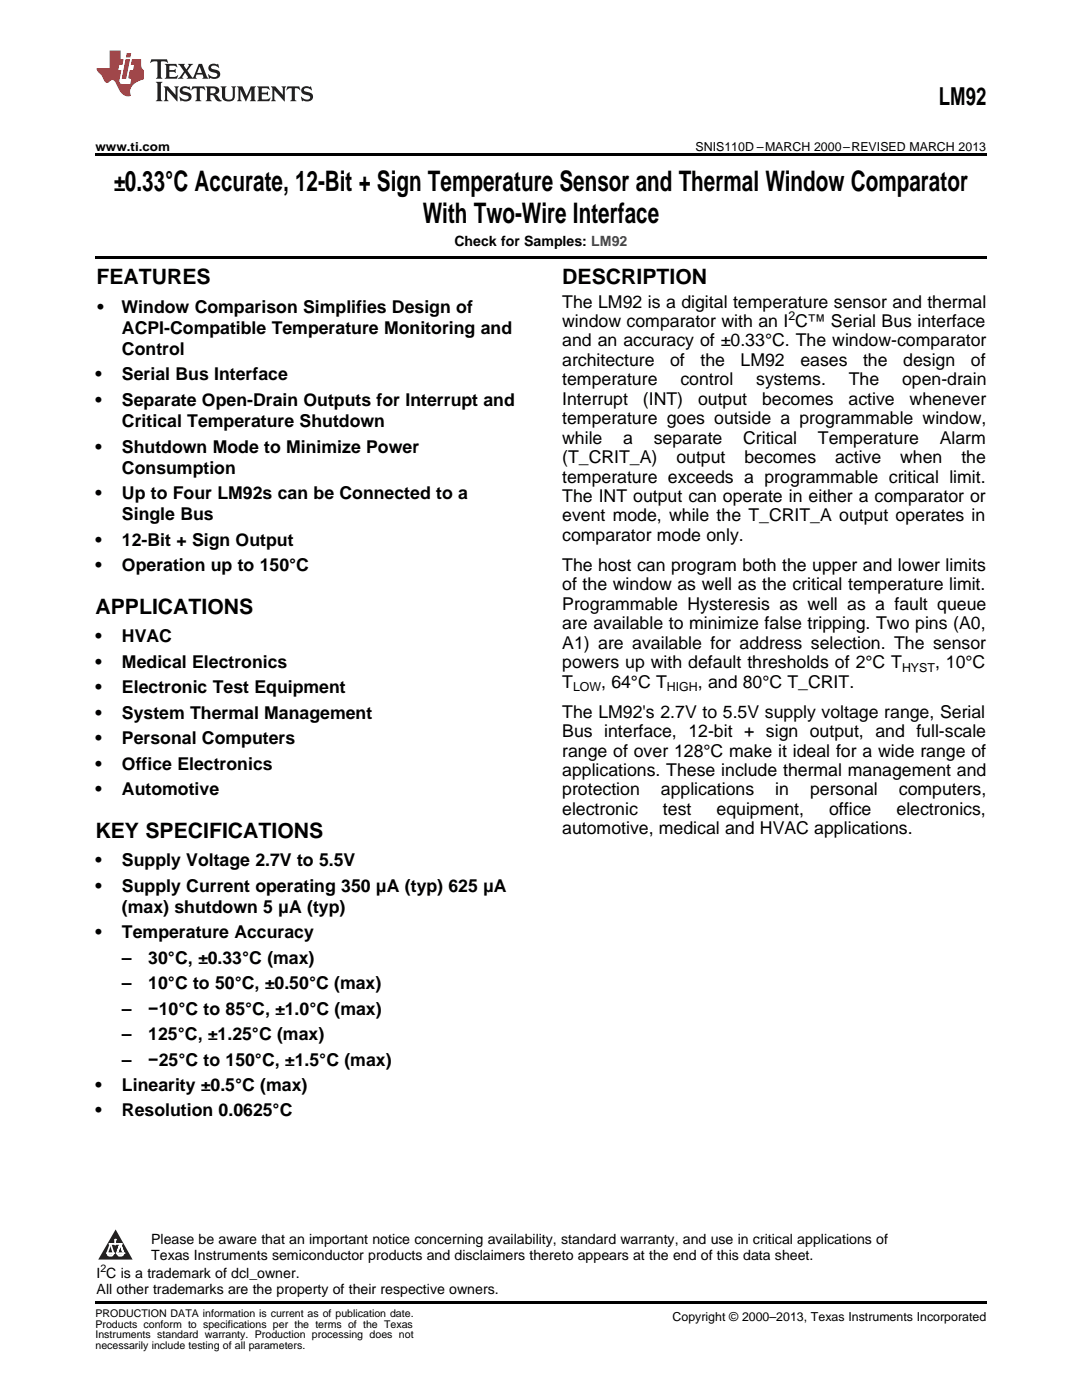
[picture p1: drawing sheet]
<svg xmlns="http://www.w3.org/2000/svg" width="216mm" height="279mm" viewBox="0 0 216 279" stroke-linecap="round" stroke-linejoin="round" font-family="sans-serif">
<defs><g id="words">
<g font-size="5.6">
<text x="22.7" y="38.1">±0.33°C Accurate, 12-Bit + Sign Temperature Sensor and Thermal Window Comparator</text>
<text x="84.3" y="44.4">With Two-Wire Interface</text>
</g>
<text font-size="4.9" x="187.4" y="21">LM92</text>
<g font-size="4.2">
<text x="19.2" y="56.7">FEATURES</text>
<text x="112.2" y="56.7">DESCRIPTION</text>
<text x="19" y="122.5">APPLICATIONS</text>
<text x="19" y="167.1">KEY SPECIFICATIONS</text>
</g>
<g font-size="3.5">
<text x="19.4" y="62.4">•</text>
<text x="24.3" y="62.4">Window Comparison Simplifies Design of</text>
<text x="112.2" y="61.4">The LM92 is a digital temperature sensor and thermal</text>
<text x="112.2" y="65.3">window comparator with an I C™ Serial Bus interface</text>
<text x="24.3" y="66.6">ACPI-Compatible Temperature Monitoring and</text>
<text x="24.3" y="70.8">Control</text>
<text x="112.2" y="69.1">and an accuracy of ±0.33°C. The window-comparator</text>
<text x="19" y="75.9">•</text>
<text x="24.3" y="75.9">Serial Bus Interface</text>
<text x="112.2" y="73">architecture</text>
<text x="112.2" y="76.9">temperature</text>
<text x="133.7" y="73">of</text>
<text x="135.8" y="76.9">control</text>
<text x="139.8" y="73">the</text>
<text x="147.8" y="73">LM92</text>
<text x="150.9" y="76.9">systems.</text>
<text x="159.7" y="73">eases</text>
<text x="169.4" y="76.9">The</text>
<text x="172.2" y="73">the</text>
<text x="180" y="76.9">open-drain</text>
<text x="180.2" y="73">design</text>
<text x="193.7" y="73">of</text>
<text x="19" y="81">•</text>
<text x="24.3" y="81">Separate Open-Drain Outputs for Interrupt and</text>
<text x="112.2" y="80.8">Interrupt</text>
<text x="128.3" y="80.8">(INT)</text>
<text x="139.3" y="80.8">output</text>
<text x="152.1" y="80.8">becomes</text>
<text x="169.3" y="80.8">active</text>
<text x="181.5" y="80.8">whenever</text>
<text x="24.3" y="85.2">Critical Temperature Shutdown</text>
<text x="112.2" y="84.7">temperature goes outside a programmable window,</text>
<text x="112.2" y="88.5">while</text>
<text x="124.3" y="88.5">a</text>
<text x="130.4" y="88.5">separate</text>
<text x="148.3" y="88.5">Critical</text>
<text x="163.2" y="88.5">Temperature</text>
<text x="187.5" y="88.5">Alarm</text>
<text x="19" y="90.3">•</text>
<text x="24.3" y="90.3">Shutdown Mode to Minimize Power</text>
<text x="24.3" y="94.5">Consumption</text>
<text x="112.2" y="92.4">(T_CRIT_A)</text>
<text x="135" y="92.4">output</text>
<text x="148.6" y="92.4">becomes</text>
<text x="166.6" y="92.4">active</text>
<text x="179.6" y="92.4">when</text>
<text x="191.8" y="92.4">the</text>
<text x="19" y="99.6">•</text>
<text x="24.3" y="99.6">Up to Four LM92s can be Connected to a</text>
<text x="112.2" y="96.3">temperature exceeds a programmable critical limit.</text>
<text x="112.2" y="100.2">The INT output can operate in either a comparator or</text>
<text x="24.3" y="103.9">Single Bus</text>
<text x="112.2" y="104.1">event mode, while the T_CRIT_A output operates in</text>
<text x="112.2" y="107.9">comparator mode only.</text>
<text x="19" y="108.9">•</text>
<text x="24.3" y="108.9">12-Bit + Sign Output</text>
<text x="112.2" y="113.9">The host can program both the upper and lower limits</text>
<text x="19" y="114">•</text>
<text x="24.3" y="114">Operation up to 150°C</text>
<text x="112.2" y="117.8">of the window as well as the critical temperature limit.</text>
<text x="112.2" y="121.7">Programmable Hysteresis as well as a fault queue</text>
<text x="112.2" y="125.6">are available to minimize false tripping. Two pins (A0,</text>
<text x="19" y="128.2">•</text>
<text x="24.3" y="128.2">HVAC</text>
<text x="112.2" y="129.5">A1) are available for address selection. The sensor</text>
<text x="19" y="133.3">•</text>
<text x="24.3" y="133.3">Medical Electronics</text>
<text x="112.2" y="133.3">powers up with default thresholds of 2°C T</text>
<text x="112.2" y="137.2">T</text>
<text x="120" y="137.2">, 64°C T</text>
<text x="139.2" y="137.2">, and 80°C T_CRIT.</text>
<text x="186.6" y="133.3">, 10°C</text>
<text x="19" y="138.4">•</text>
<text x="19" y="143.4">•</text>
<text x="24.3" y="138.4">Electronic Test Equipment</text>
<text x="24.3" y="143.4">System Thermal Management</text>
<text x="112.2" y="143.2">The LM92's 2.7V to 5.5V supply voltage range, Serial</text>
<text x="19" y="148.5">•</text>
<text x="24.3" y="148.5">Personal Computers</text>
<text x="112.2" y="147.1">Bus interface, 12-bit + sign output, and full-scale</text>
<text x="19" y="153.6">•</text>
<text x="24.3" y="153.6">Office Electronics</text>
<text x="112.2" y="151">range of over 128°C make it ideal for a wide range of</text>
<text x="112.2" y="154.9">applications. These include thermal management and</text>
<text x="19" y="158.7">•</text>
<text x="24.3" y="158.7">Automotive</text>
<text x="112.2" y="158.8">protection</text>
<text x="131.9" y="158.8">applications</text>
<text x="154.7" y="158.8">in</text>
<text x="161.6" y="158.8">personal</text>
<text x="179.4" y="158.8">computers,</text>
<text x="112.2" y="162.6">electronic</text>
<text x="112.2" y="166.5">automotive, medical and HVAC applications.</text>
<text x="132.3" y="162.6">test</text>
<text x="143" y="162.6">equipment,</text>
<text x="165.4" y="162.6">office</text>
<text x="178.9" y="162.6">electronics,</text>
<text x="19" y="172.9">•</text>
<text x="24.3" y="172.9">Supply Voltage 2.7V to 5.5V</text>
<text x="19" y="177.9">•</text>
<text x="24.3" y="177.9">Supply Current operating 350 μA (typ) 625 μA</text>
<text x="24.3" y="182.2">(max) shutdown 5 μA (typ)</text>
<text x="19" y="187.3">•</text>
<text x="24.3" y="187.3">Temperature Accuracy</text>
<text x="24.3" y="192.3">–</text>
<text x="24.3" y="197.4">–</text>
<text x="29.6" y="192.3">30°C, ±0.33°C (max)</text>
<text x="29.6" y="197.4">10°C to 50°C, ±0.50°C (max)</text>
<text x="24.3" y="202.5">–</text>
<text x="29.6" y="202.5">−10°C to 85°C, ±1.0°C (max)</text>
<text x="24.3" y="207.6">–</text>
<text x="29.6" y="207.6">125°C, ±1.25°C (max)</text>
<text x="24.3" y="212.7">–</text>
<text x="29.6" y="212.7">−25°C to 150°C, ±1.5°C (max)</text>
<text x="19" y="217.7">•</text>
<text x="24.3" y="217.7">Linearity ±0.5°C (max)</text>
<text x="19" y="222.8">•</text>
<text x="24.3" y="222.8">Resolution 0.0625°C</text>
</g>
<g font-size="2.8">
<text x="90.7" y="49">Check for Samples: LM92</text>
<text x="30.2" y="248.4">Please be aware that an important notice concerning availability, standard warranty, and use in critical applications of</text>
<text x="30.2" y="251.5">Texas Instruments semiconductor products and disclaimers thereto appears at the end of this data sheet.</text>
<text x="19.3" y="255.1">I C is a trademark of dcl_owner.</text>
<text x="19.3" y="258.2">All other trademarks are the property of their respective owners.</text>
</g>
<g font-size="2.5">
<text x="19" y="30.1">www.ti.com</text>
<text x="138.8" y="30.1">SNIS110D –MARCH 2000–REVISED MARCH 2013</text>
<text x="157.3" y="63.9">2</text>
<text x="114.3" y="137.9">LOW</text>
<text x="133.1" y="137.9">HIGH</text>
<text x="180" y="134.1">HYST</text>
<text x="134.2" y="263.6">Copyright © 2000–2013, Texas Instruments Incorporated</text>
</g>
<g font-size="2.1">
<text x="20" y="253.9">2</text>
<text x="19" y="262.9">PRODUCTION DATA information is current as of publication date.</text>
<text x="19" y="265">Products conform to specifications per the terms of the Texas</text>
<text x="19" y="267.1">Instruments standard warranty. Production processing does not</text>
<text x="19" y="269.2">necessarily include testing of all parameters.</text>
</g>
<g font-size=".4" fill="#fff">
<text x="19" y="56.5">1</text>
<text x="19" y="255.1">2</text>
<text x="19" y="258.2">3</text>
</g>
</g></defs>
<path d="M19 259.7h177.8v.5h-177.8z" fill="#000"/>
<path d="M23.1 245.4l3.4 6h-6.9z" fill="#231f20"/>
<path d="M21.4 250.1h1.2l-.3 .5h-.3a.55 .55 0 0 1-.6-.5z" fill-rule="evenodd" fill="#fff"/>
<path d="M21.4 250.1h1.2l-.3 .5h-.3a.55 .55 0 0 1-.6-.5z" fill="none" stroke="#231f20" stroke-width=".34"/>
<path d="M21.4 250.1l1.2 .1-.3 .4h-.5z" fill="none" stroke="#fff" stroke-width=".34"/>
<path d="M23 248.3h.1" fill="none" stroke="#fff" stroke-width=".34"/>
<path d="M23 247.4v.9z" fill="#fff"/>
<path d="M23 247.4v.9z" fill="none" stroke="#fff" stroke-width=".34"/>
<circle cx="23" cy="247.4" r=".17" fill="#fff"/>
<path d="M21.9 248.2h.1" fill="none" stroke="#fff" stroke-width=".34"/>
<path d="M21.9 248.2h2.3z" fill="#fff"/>
<path d="M21.9 248.2h2.3z" fill="none" stroke="#fff" stroke-width=".34"/>
<circle cx="24.2" cy="248.2" r=".17" fill="#fff"/>
<path d="M23.3 250.1h.1" fill="none" stroke="#fff" stroke-width=".34"/>
<path d="M24 248.2l-.7 1.9z" fill="#fff"/>
<path d="M24 248.2l-.7 1.9z" fill="none" stroke="#fff" stroke-width=".34"/>
<path d="M24 248.2l.7 1.9z" fill="#fff"/>
<path d="M24 248.2l.7 1.9z" fill="none" stroke="#fff" stroke-width=".34"/>
<path d="M24.6 250.1h.1" fill="none" stroke="#fff" stroke-width=".34"/>
<circle cx="21.4" cy="250.1" r=".17" fill="#fff"/>
<path d="M22.1 248.2l-.7 1.9z" fill="#fff"/>
<path d="M22.1 248.2l-.7 1.9z" fill="none" stroke="#fff" stroke-width=".34"/>
<path d="M22.1 248.2l.5 1.9z" fill="#fff"/>
<path d="M22.1 248.2l.5 1.9z" fill="none" stroke="#fff" stroke-width=".34"/>
<circle cx="22.6" cy="250.1" r=".17" fill="#fff"/>
<path d="M23.4 250.1h1.3a.65 .65 0 0 1-.7 .5 .65 .65 0 0 1-.6-.5z" fill-rule="evenodd" fill="#fff"/>
<path d="M23.4 250.1h1.3a.65 .65 0 0 1-.7 .5 .65 .65 0 0 1-.6-.5z" fill="none" stroke="#231f20" stroke-width=".34"/>
<path d="M23.4 250.1h1.3l-.4 .5h-.6z" fill="none" stroke="#fff" stroke-width=".34"/>
<path d="M23.3 250.1h.1" fill="none" stroke="#fff" stroke-width=".34"/>
<circle cx="24.7" cy="250.1" r=".17" fill="#fff"/>
<path d="M19 30.6h177.8v.5h-177.8zM19 51h177.8v.6h-177.8z" fill="#000"/>
<path d="M30.2 11.8l-.2 .8a1.31 1.31 0 0 1 1.4-.3v2.9l-.3 .5h1.3l-.3-.5v-2.7l.3-.3a1.09 1.09 0 0 1 1.1 .4l-.2-.8zM32.9 12.8l.3 .4v2l-.3 .5h2.4l.2-.7a1.48 1.48 0 0 1-1.7 .3v-1l1 .1 .2 .2v-.9l-.2 .3h-1v-.7l.2-.2a1.73 1.73 0 0 1 1.4 .3l-.2-.6zM35.5 12.8l1.2 1.4-.7 1-.5 .5h1.1l-.2-.3 .5-.9 .6 .9-.2 .3h2l-.3-.3 .2-.5h1.2l.2 .5-.2 .3h1.2l-.3-.4-1-2.5h-.6l-1.3 2.7-1-1.4 1.1-1.3h-1l.2 .2-.5 .9-.5-.9 .2-.2zM39.8 13.3l.5 1.3h-1zM41.9 12.9a.83 .83 0 0 0-.3 1 .83 .83 0 0 0 .8 .5l.8 .2 .2 .3a1 1 0 0 1-1 .5 1 1 0 0 1-.8-.6l.1 .9 .2-.1a1.65 1.65 0 0 0 2-.5 .89 .89 0 0 0-.8-1.2l-.8-.2-.2-.3a.91 .91 0 0 1 1.6 .2l-.2-.8h-.4a1.34 1.34 0 0 0-1.2 .1zM31.1 16.3l.3 .5v2.9l-.3 .5h1.3l-.3-.5v-2.9l.3-.5zM32.7 17.2l.2 .5v2l-.2 .5h.9l-.3-.5 .1-1.7 2 2.2v-2.5l.3-.5h-.9l.2 .3v1.4l-1.5-1.7zM36.2 17.4a.83 .83 0 0 0-.3 .9 .83 .83 0 0 0 .8 .6l.8 .2 .2 .3a1 1 0 0 1-1 .5 1 1 0 0 1-.8-.6l.1 .9 .2-.1a1.66 1.66 0 0 0 2-.5 .89 .89 0 0 0-.9-1.2l-.7-.2-.2-.3a.91 .91 0 0 1 1.6 .2l-.2-.9-.4 .1a1.36 1.36 0 0 0-1.2 .1zM38.4 17.2l-.2 .9a.61 .61 0 0 1 1.1-.3v1.9l-.4 .5h1.3l-.3-.5v-1.9l.2-.2a.81 .81 0 0 1 .8 .5l-.1-.9zM41 17.2l.3 .5v2l-.3 .5h1.3l-.3-.3v-.9a.72 .72 0 0 1 .9 .6 .85 .85 0 0 0 1.4 .5l-.5-.3-.5-.7-.3-.3a.78 .78 0 0 0 .7-.7 .78 .78 0 0 0-.7-.8zM42 17.7l.2-.1a.6 .6 0 0 1 .7 .1 .6 .6 0 0 1 .1 .7l-.2 .2h-.8zM44 17.2l.3 .3a3.4 3.4 0 0 0 .3 2.4 1.57 1.57 0 0 0 2.2-.3l.1-2.1 .2-.3h-1l.3 .5v1.5a.76 .76 0 0 1-.7 .7 .76 .76 0 0 1-.8-.7v-1.5l.3-.5zM47.3 17.2l.3 .5v2l-.3 .5h.9l-.2-.5v-1.8l1 2.3 1.1-2.3v1.8l-.2 .5h1.2l-.3-.5v-2l.3-.5h-1.1l-.8 2-.8-2zM51.3 17.2l.3 .5v2l-.3 .5h2.4l.2-.7a1.49 1.49 0 0 1-1.6 .3l-.1-1h1l.3 .3v-.9l-.3 .3h-1v-.7l.3-.2a1.73 1.73 0 0 1 1.4 .3l-.3-.7zM54.1 17.2l.3 .5v2l-.3 .5h1l-.4-.5 .1-1.7 2 2.2v-2.5l.3-.5h-.9l.2 .3v1.4l-1.5-1.7zM57.4 17.2l-.2 .9a.8 .8 0 0 1 1-.5v2.1l-.3 .5h1.3l-.4-.5v-1.9l.2-.2a.81 .81 0 0 1 .9 .5l-.2-.9zM60.4 17.4a.83 .83 0 0 0-.3 .9 .83 .83 0 0 0 .8 .6l.8 .2 .2 .3a1 1 0 0 1-1 .5 1 1 0 0 1-.8-.6l.2 .9 .1-.1a1.66 1.66 0 0 0 2-.5 .89 .89 0 0 0-.8-1.2l-.8-.2-.2-.3a.91 .91 0 0 1 1.6 .2l-.2-.9-.3 .1a1.35 1.35 0 0 0-1.3 .1z" fill="#231f20"/>
<path d="M21.9 10.1v3.5h-2.6a2.13 2.13 0 0 0 .9 1.4l.4 .6a.94 .94 0 0 0 1.1 .9 .75 .75 0 0 1 .6-.5 .75 .75 0 0 1 .7 .4l.5 1a2.1 2.1 0 0 0 2.6 1.7 2.2 2.2 0 0 1 1.7-3l.9-.3v-1.8a1.16 1.16 0 0 1-.5-1v-1.2h-1.9l-.2 1.2h.7l-.3 1h-.6l-.3 1.3v.3l.6 .1-.2 1.1h-.9a.93 .93 0 0 1-1.3-.8l.4-2h-.6l.2-1h.6l.3-1.2h-.6v-1.7zM25.1 11.8l-.8 3.9h.9l.7-3.9zM25.3 10.6l-.2 .9h.9l.2-.9z" fill="#ee1d23"/>
<use href="#words"/>
</svg>
